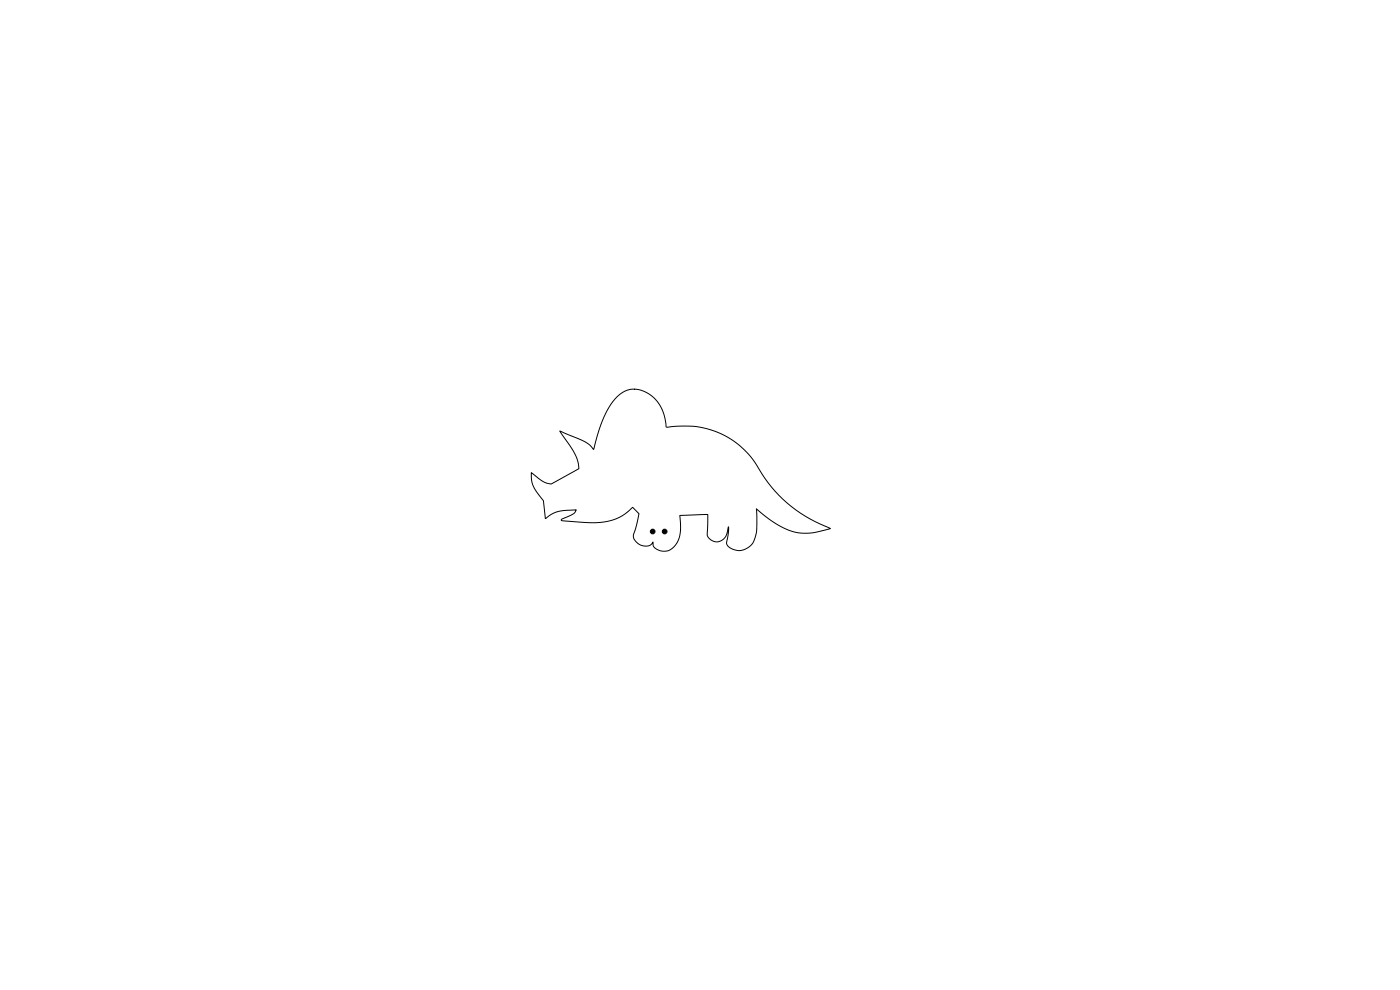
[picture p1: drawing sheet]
<svg xmlns="http://www.w3.org/2000/svg" width="297mm" height="210mm" viewBox="0 0 297 210" stroke-linecap="round" stroke-linejoin="round" font-family="sans-serif">
<path d="M118.8 91.4l4.1 1.7a6.2 6.2 0 0 1 3 2.2l.1-.2a30.3 30.3 0 0 1 4-9.9 5.3 5.3 0 0 1 4.6-2.6 7.4 7.4 0 0 1 6.6 6.8l.1 1.1 .2 .1a18.4 18.4 0 0 1 18.7 7.6 29.9 29.9 0 0 0 16 13.9l-3 .8a10.9 10.9 0 0 1-9.1-2.1l-3.6-2.9 .1 1.6a9.9 9.9 0 0 1-.8 5.6 3.3 3.3 0 0 1-5.7 .2l.4-2.5v-1l-.2 1a2.17 2.17 0 0 1-1.9 2.1 2.17 2.17 0 0 1-2.4-1.6l.2-4.2-5.9 .2-.1 .2a7.8 7.8 0 0 1-1.2 6.4l-.3 .3a2.67 2.67 0 0 1-4.1-.6l-.1-.6-.3 .5-.6 .3-1.4-.1a2.09 2.09 0 0 1-1.7-2.5l.5-1.8 .6-2.4-1.4-1.4-.6 .6a11.5 11.5 0 0 1-9.3 2.6l-5.2-.4 .1-.3 2.5-1.1 .5-.8a10.9 10.9 0 0 0-5.3 .9l-1.2 .9-.4-3.8-.7-.8a6.4 6.4 0 0 1-1.9-5.1l.3 .2a6.9 6.9 0 0 0 4 2.2l5.8-3.3v-.5a10.7 10.7 0 0 0-2.6-5.4z" fill="none" stroke="#000" stroke-width=".21"/>
<g fill="#000" stroke="#000" stroke-width=".21">
<circle cx="138.5" cy="112.7" r=".5"/>
<circle cx="141" cy="112.7" r=".5"/>
</g>
</svg>
